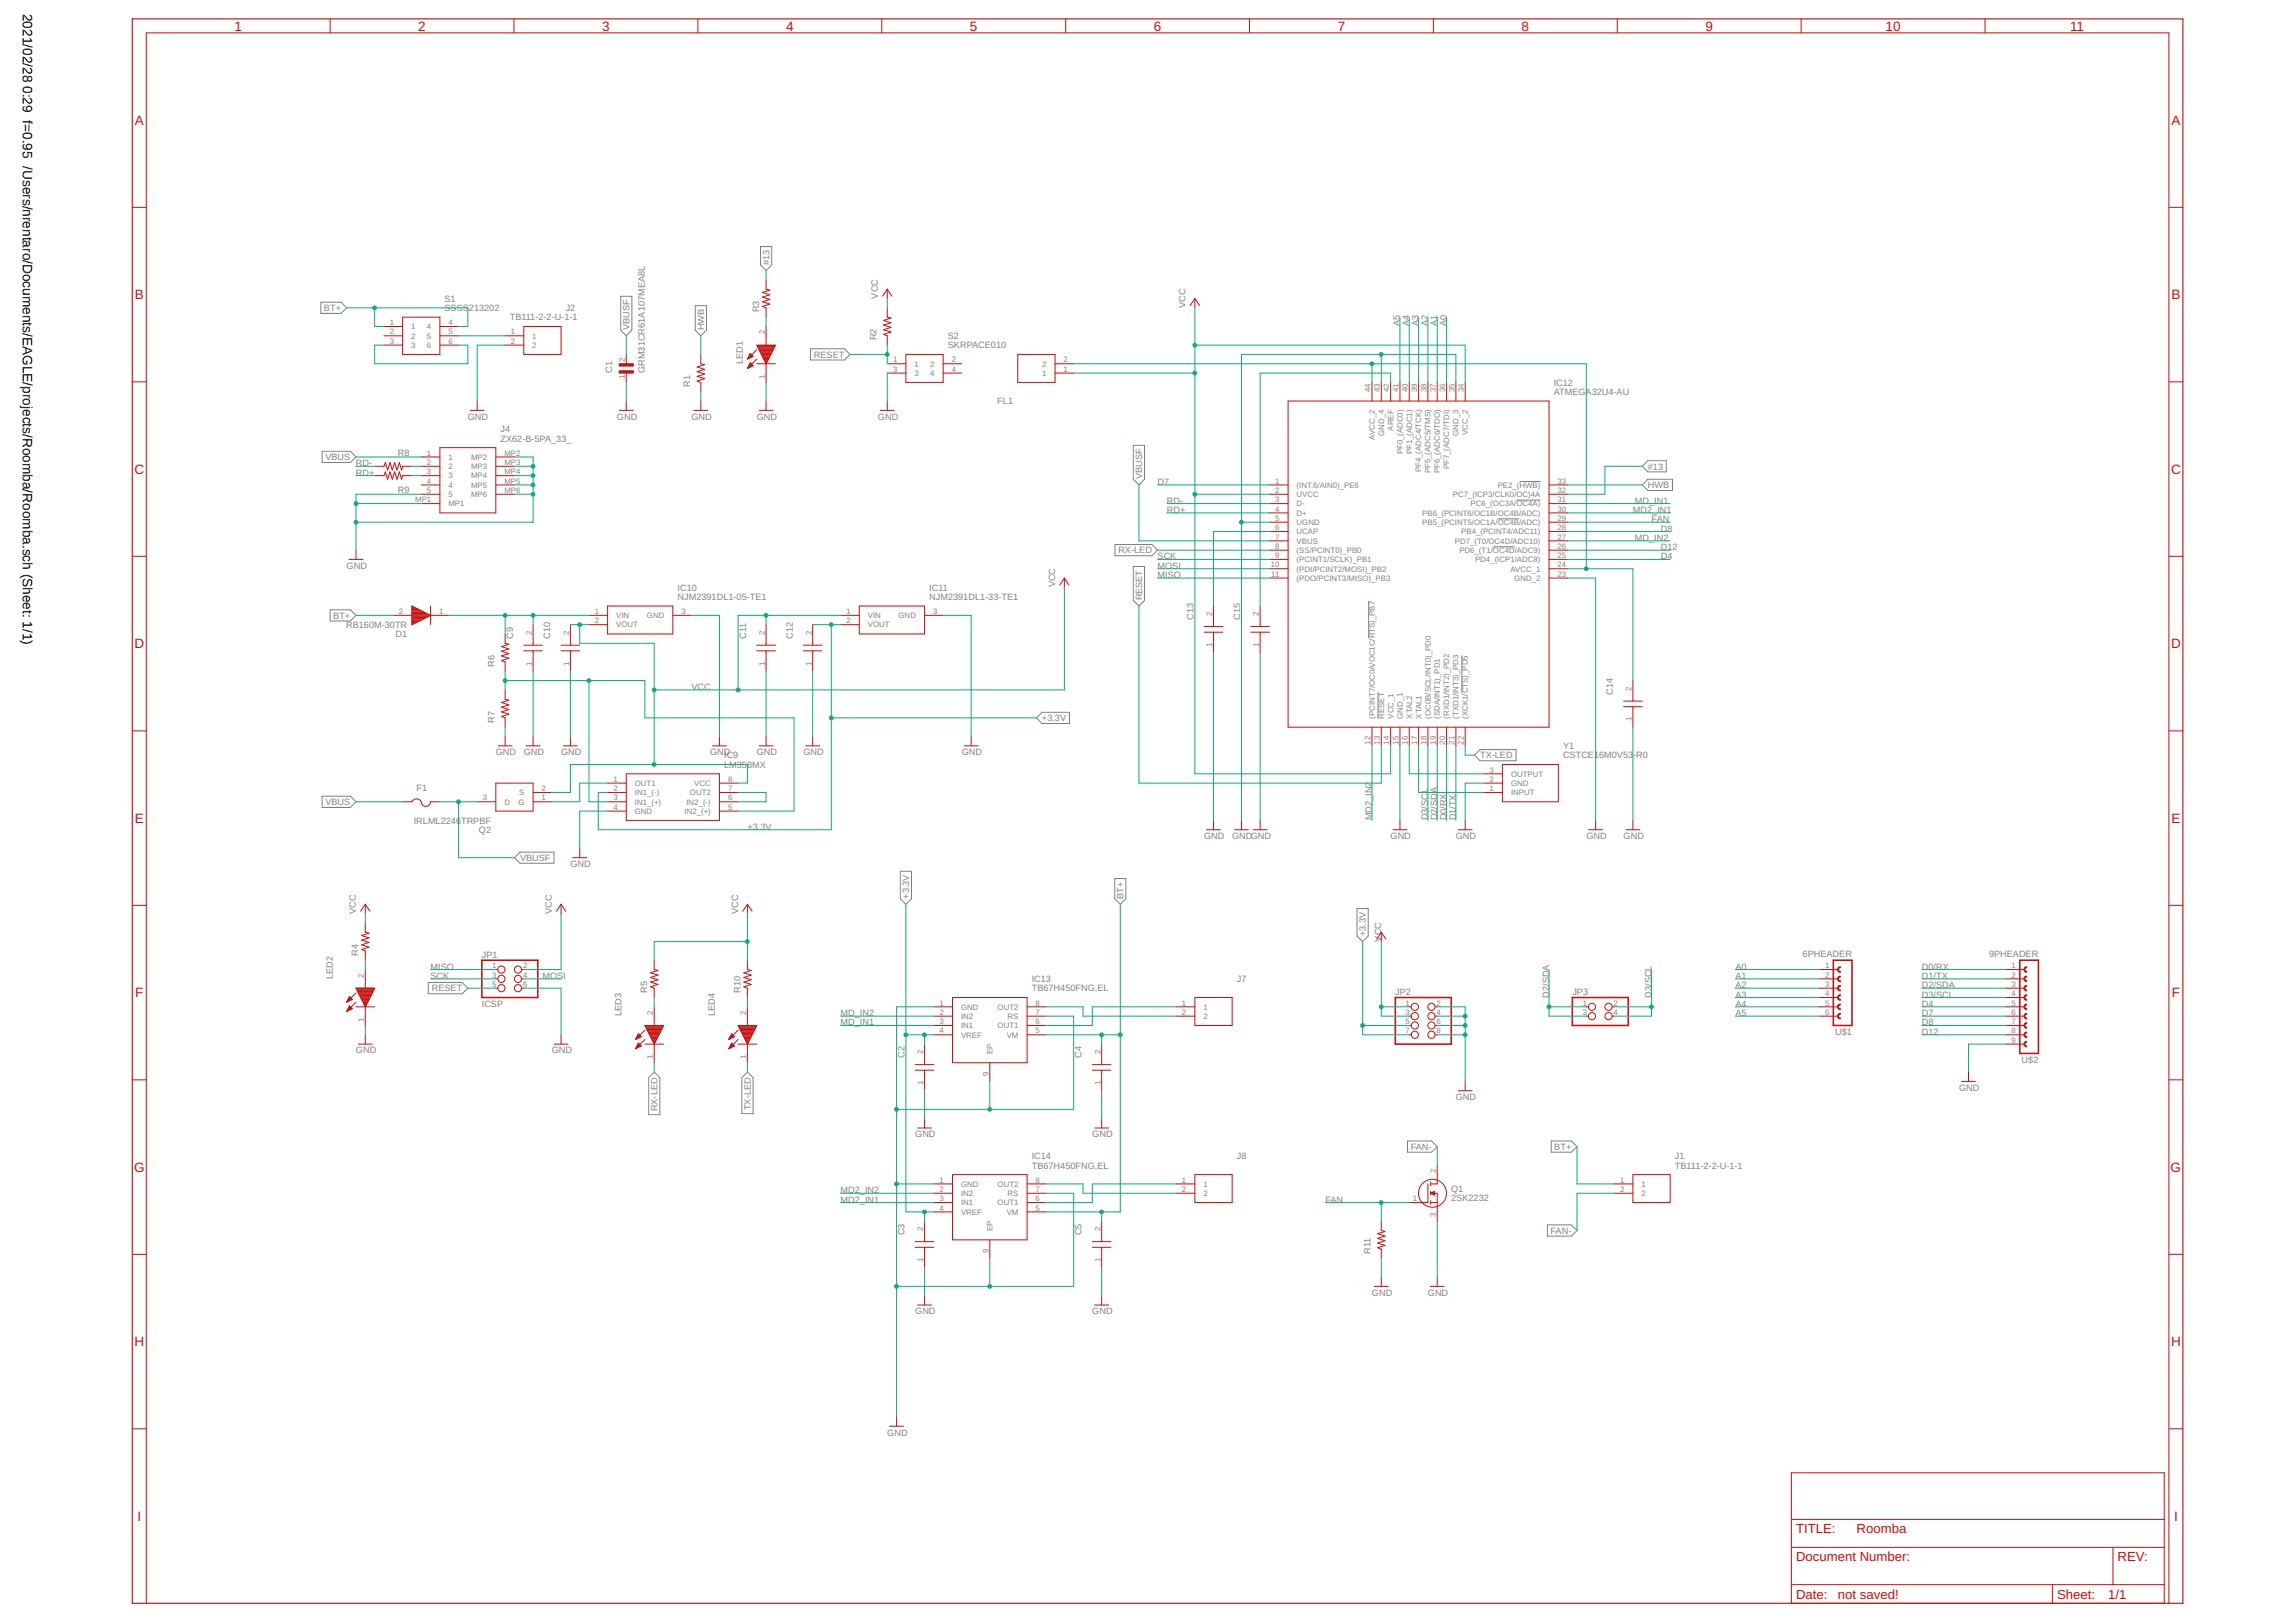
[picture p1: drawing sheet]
<svg xmlns="http://www.w3.org/2000/svg" width="594mm" height="420mm" viewBox="0 0 594 420" stroke-linecap="round" stroke-linejoin="round" font-family="sans-serif">
<defs><g id="words">
<g font-size="3.5">
<text x="5.9" y="3.6" transform="rotate(90 5.9 3.6)">2021/02/28</text>
<text x="5.9" y="22.3" transform="rotate(90 5.9 22.3)">0:29 f=0.95 /Users/nrentaro/Documents/EAGLE/projects/Roomba/Roomba.sch (Sheet: 1/1)</text>
</g>
<g font-size="3.5" fill="#c90d0c">
<text x="60.7" y="7.9">1</text>
<text x="108.3" y="7.9">2</text>
<text x="155.9" y="7.9">3</text>
<text x="203.5" y="7.9">4</text>
<text x="251.1" y="7.9">5</text>
<text x="298.7" y="7.9">6</text>
<text x="346.3" y="7.9">7</text>
<text x="393.9" y="7.9">8</text>
<text x="441.5" y="7.9">9</text>
<text x="488.1" y="7.9">10</text>
<text x="535.8" y="7.9">11</text>
<text x="34.9" y="32.3">A</text>
<text x="562.1" y="32.3">A</text>
<text x="34.9" y="77.5">B</text>
<text x="562.1" y="77.5">B</text>
<text x="34.8" y="122.7">C</text>
<text x="562" y="122.7">C</text>
<text x="34.8" y="167.8">D</text>
<text x="562" y="167.8">D</text>
<text x="34.9" y="213">E</text>
<text x="562.1" y="213">E</text>
<text x="35" y="258.2">F</text>
<text x="562.2" y="258.2">F</text>
<text x="34.7" y="303.4">G</text>
<text x="561.9" y="303.4">G</text>
<text x="34.8" y="348.5">H</text>
<text x="562" y="348.5">H</text>
<text x="35.6" y="393.7">I</text>
<text x="562.8" y="393.7">I</text>
</g>
<g font-size="3.4" fill="#c90d0c">
<text x="464.9" y="397">TITLE:</text>
<text x="480.6" y="397">Roomba</text>
<text x="464.9" y="404.2">Document Number:</text>
<text x="548.2" y="404.2">REV:</text>
<text x="464.9" y="413.9">Date:</text>
<text x="475.8" y="413.9">not saved!</text>
<text x="532.5" y="413.9">Sheet:</text>
<text x="545.8" y="413.9">1/1</text>
</g>
<g font-size="2.4" fill="#808080">
<text x="199.2" y="68.6" transform="rotate(-90 199.2 68.6)">#13</text>
<text x="227.3" y="77.3" transform="rotate(-90 227.3 77.3)">VCC</text>
<text x="83.9" y="80.5">BT+</text>
<text x="115.1" y="80.5">SSSS</text>
<text x="115.1" y="78.1">S1</text>
<text x="121.4" y="80.5">213202</text>
<text x="132" y="82.9">TB111-2-2-U-1-1</text>
<text x="146.4" y="80.5">J2</text>
<text x="196.5" y="80.9" transform="rotate(-90 196.5 80.9)">R3</text>
<text x="306.9" y="79.7" transform="rotate(-90 306.9 79.7)">VCC</text>
<text x="163" y="85.5" transform="rotate(-90 163 85.5)">VBUSF</text>
<text x="182.3" y="85.5" transform="rotate(-90 182.3 85.5)">HWB</text>
<text x="226.9" y="88.1" transform="rotate(-90 226.9 88.1)">R2</text>
<text x="245.4" y="87.8">S2</text>
<text x="362.4" y="84.5" transform="rotate(-90 362.4 84.5)">A5</text>
<text x="364.8" y="84.5" transform="rotate(-90 364.8 84.5)">A4</text>
<text x="367.2" y="84.5" transform="rotate(-90 367.2 84.5)">A3</text>
<text x="369.6" y="84.5" transform="rotate(-90 369.6 84.5)">A2</text>
<text x="372" y="84.5" transform="rotate(-90 372 84.5)">A1</text>
<text x="374.4" y="84.5" transform="rotate(-90 374.4 84.5)">A0</text>
<text x="192.3" y="94.2" transform="rotate(-90 192.3 94.2)">LED1</text>
<text x="210.7" y="92.6">RESET</text>
<text x="245.4" y="90.2">SKRPACE010</text>
<text x="158.5" y="96.6" transform="rotate(-90 158.5 96.6)">C1</text>
<text x="167" y="96.6" transform="rotate(-90 167 96.6)">GRM31CR61A107MEA8L</text>
<text x="178.6" y="100.2" transform="rotate(-90 178.6 100.2)">R1</text>
<text x="402.2" y="99.8">IC12</text>
<text x="258.2" y="104.7">FL1</text>
<text x="402.2" y="102.3">ATMEGA32U4-AU</text>
<text x="121.1" y="108.6">GND</text>
<text x="129.5" y="111.9">J4</text>
<text x="159.7" y="108.6">GND</text>
<text x="179" y="108.6">GND</text>
<text x="195.9" y="108.6">GND</text>
<text x="227.3" y="108.6">GND</text>
<text x="84.2" y="119.1">VBUS</text>
<text x="103" y="117.9">R8</text>
<text x="129.5" y="114.3">ZX62-B-5PA_33_</text>
<text x="92.1" y="120.7">RD-</text>
<text x="92.1" y="123.1">RD+</text>
<text x="295.7" y="124.1" transform="rotate(-90 295.7 124.1)">VBUSF</text>
<text x="299.6" y="125.5">D7</text>
<text x="426.6" y="121.5">#13</text>
<text x="103" y="127.6">R9</text>
<text x="302.1" y="130.4">RD-</text>
<text x="423.2" y="130.4">MD_IN1</text>
<text x="426.6" y="126.4">HWB</text>
<text x="302.1" y="132.8">RD+</text>
<text x="422.7" y="132.8">MD2_IN1</text>
<text x="427.5" y="135.2">FAN</text>
<text x="429.9" y="137.6">D8</text>
<text x="289.5" y="143.3">RX-LED</text>
<text x="423.2" y="140">MD_IN2</text>
<text x="429.9" y="142.4">D12</text>
<text x="89.7" y="147.2">GND</text>
<text x="299.6" y="149.7">MISO</text>
<text x="299.6" y="144.8">SCK</text>
<text x="299.6" y="147.2">MOSI</text>
<text x="429.9" y="144.8">D4</text>
<text x="175.4" y="155.3">NJM2391DL1-05-TE1</text>
<text x="175.4" y="152.9">IC10</text>
<text x="240.5" y="155.3">NJM2391DL1-33-TE1</text>
<text x="240.5" y="152.9">IC11</text>
<text x="273.1" y="152.1" transform="rotate(-90 273.1 152.1)">VCC</text>
<text x="295.7" y="155.4" transform="rotate(-90 295.7 155.4)">RESET</text>
<text x="86.3" y="160.2">BT+</text>
<text x="308.9" y="160.5" transform="rotate(-90 308.9 160.5)">C13</text>
<text x="321" y="160.5" transform="rotate(-90 321 160.5)">C15</text>
<text x="89.6" y="162.6">RB160M-30TR</text>
<text x="102.4" y="165">D1</text>
<text x="132.8" y="165.3" transform="rotate(-90 132.8 165.3)">C9</text>
<text x="142.5" y="165.3" transform="rotate(-90 142.5 165.3)">C10</text>
<text x="193.1" y="165.3" transform="rotate(-90 193.1 165.3)">C11</text>
<text x="205.2" y="165.3" transform="rotate(-90 205.2 165.3)">C12</text>
<text x="128" y="172.6" transform="rotate(-90 128 172.6)">R6</text>
<text x="179" y="178.6">VCC</text>
<text x="417.5" y="179.8" transform="rotate(-90 417.5 179.8)">C14</text>
<text x="128" y="187.1" transform="rotate(-90 128 187.1)">R7</text>
<text x="269.7" y="186.7">+3.3V</text>
<text x="128.3" y="195.5">GND</text>
<text x="135.6" y="195.5">GND</text>
<text x="145.2" y="195.5">GND</text>
<text x="183.8" y="195.5">GND</text>
<text x="187.5" y="196.3">IC9</text>
<text x="195.9" y="195.5">GND</text>
<text x="208" y="195.5">GND</text>
<text x="249" y="195.5">GND</text>
<text x="383.1" y="196.3">TX-LED</text>
<text x="404.6" y="196.3">CSTCE16M0V53</text>
<text x="404.6" y="193.9">Y1</text>
<text x="422.8" y="196.3">-R0</text>
<text x="187.5" y="198.8">LM358MX</text>
<text x="84.2" y="208.4">VBUS</text>
<text x="107.8" y="204.8">F1</text>
<text x="107.1" y="213.2">IRLML2246</text>
<text x="119.4" y="213.2">TRPBF</text>
<text x="124" y="215.6">Q2</text>
<text x="193.5" y="214.8">+3.3V</text>
<text x="355.1" y="212.4" transform="rotate(-90 355.1 212.4)">MD2_IN2</text>
<text x="369.6" y="212.4" transform="rotate(-90 369.6 212.4)">D3/SCL</text>
<text x="372" y="212.4" transform="rotate(-90 372 212.4)">D2/SDA</text>
<text x="374.4" y="212.4" transform="rotate(-90 374.4 212.4)">D0/RX</text>
<text x="376.9" y="212.4" transform="rotate(-90 376.9 212.4)">D1/TX</text>
<text x="311.7" y="217.2">GND</text>
<text x="318.9" y="217.2">GNDGND</text>
<text x="360" y="217.2">GND</text>
<text x="376.9" y="217.2">GND</text>
<text x="410.6" y="217.2">GND</text>
<text x="420.3" y="217.2">GND</text>
<text x="134.6" y="222.9">VBUSF</text>
<text x="147.6" y="224.5">GND</text>
<text x="235.3" y="232.7" transform="rotate(-90 235.3 232.7)">+3.3V</text>
<text x="290.8" y="232.7" transform="rotate(-90 290.8 232.7)">BT+</text>
<text x="92.1" y="236.5" transform="rotate(-90 92.1 236.5)">VCC</text>
<text x="142.8" y="236.5" transform="rotate(-90 142.8 236.5)">VCC</text>
<text x="191.1" y="236.5" transform="rotate(-90 191.1 236.5)">VCC</text>
<text x="353.6" y="242.3" transform="rotate(-90 353.6 242.3)">+3.3V</text>
<text x="357.6" y="243.8" transform="rotate(-90 357.6 243.8)">VCC</text>
<text x="92.7" y="247.4" transform="rotate(-90 92.7 247.4)">R4</text>
<text x="111.4" y="251">MISO</text>
<text x="124.7" y="248">JP1</text>
<text x="449.2" y="251">A0</text>
<text x="466.6" y="247.9">6PHEADER</text>
<text x="497.5" y="251">D0/RX</text>
<text x="514.9" y="247.9">9PHEADER</text>
<text x="86.1" y="253.4" transform="rotate(-90 86.1 253.4)">LED2</text>
<text x="111.4" y="253.4">SCK</text>
<text x="111.8" y="256.7">RESET</text>
<text x="140.4" y="253.4">MOSI</text>
<text x="167.5" y="257" transform="rotate(-90 167.5 257)">R5</text>
<text x="191.7" y="257" transform="rotate(-90 191.7 257)">R10</text>
<text x="267.1" y="256.7">TB67H450FNG,EL</text>
<text x="267.1" y="254.3">IC13</text>
<text x="320.2" y="254.3">J7</text>
<text x="361.2" y="257.6">JP2</text>
<text x="407" y="257.6">JP3</text>
<text x="449.2" y="253.4">A1</text>
<text x="449.2" y="255.8">A2</text>
<text x="497.5" y="255.8">D2/SDA</text>
<text x="497.5" y="253.4">D1/TX</text>
<text x="124.7" y="260.6">ICSP</text>
<text x="160.9" y="263.1" transform="rotate(-90 160.9 263.1)">LED3</text>
<text x="185" y="263.1" transform="rotate(-90 185 263.1)">LED4</text>
<text x="217.6" y="263.1">MD_IN2</text>
<text x="401" y="258.2" transform="rotate(-90 401 258.2)">D2/SDA</text>
<text x="427.5" y="258.2" transform="rotate(-90 427.5 258.2)">D3/SCL</text>
<text x="449.2" y="258.2">A3</text>
<text x="449.2" y="260.6">A4</text>
<text x="449.2" y="263.1">A5</text>
<text x="497.5" y="260.6">D4</text>
<text x="497.5" y="258.2">D3/SCL</text>
<text x="497.5" y="263.1">D7</text>
<text x="217.6" y="265.5">MD_IN1</text>
<text x="475.1" y="267.9">U$1</text>
<text x="497.5" y="265.5">D8</text>
<text x="497.5" y="267.9">D12</text>
<text x="92.1" y="272.7">GND</text>
<text x="142.8" y="272.7">GND</text>
<text x="234.1" y="273.9" transform="rotate(-90 234.1 273.9)">C2</text>
<text x="280" y="273.9" transform="rotate(-90 280 273.9)">C4</text>
<text x="523.3" y="275.1">U$2</text>
<text x="170.2" y="287.7" transform="rotate(-90 170.2 287.7)">RX-LED</text>
<text x="194.3" y="287.4" transform="rotate(-90 194.3 287.4)">TX-LED</text>
<text x="376.9" y="284.8">GND</text>
<text x="507.1" y="282.4">GND</text>
<text x="236.9" y="294.4">GND</text>
<text x="282.8" y="294.4">GND</text>
<text x="365.2" y="297.7">FAN-</text>
<text x="402.4" y="297.7">BT+</text>
<text x="267.1" y="302.5">TB67H450FNG,EL</text>
<text x="267.1" y="300.1">IC14</text>
<text x="320.2" y="300.1">J8</text>
<text x="433.6" y="302.5">TB111-2-2-U-1-1</text>
<text x="433.6" y="300.1">J1</text>
<text x="217.6" y="311.3">MD2_IN1</text>
<text x="217.6" y="308.9">MD2_IN2</text>
<text x="343.1" y="311.3">FAN</text>
<text x="375.6" y="311">2SK2232</text>
<text x="375.6" y="308.5">Q1</text>
<text x="234.1" y="319.8" transform="rotate(-90 234.1 319.8)">C3</text>
<text x="280" y="319.8" transform="rotate(-90 280 319.8)">C5</text>
<text x="401.4" y="319.4">FAN-</text>
<text x="354.8" y="324.6" transform="rotate(-90 354.8 324.6)">R11</text>
<text x="355.1" y="335.4">GND</text>
<text x="369.6" y="335.4">GND</text>
<text x="236.9" y="340.3">GND</text>
<text x="282.8" y="340.3">GND</text>
<text x="229.7" y="371.6">GND</text>
</g>
<g font-size="2" fill="#808080">
<text x="100.9" y="84.2">1</text>
<text x="100.9" y="86.6">2</text>
<text x="100.9" y="89">3</text>
<text x="106.4" y="85.2">1</text>
<text x="106.4" y="87.7">2</text>
<text x="110.5" y="85.2">4</text>
<text x="110.5" y="87.6">5</text>
<text x="116.1" y="84.2">4</text>
<text x="116.1" y="86.6">5</text>
<text x="116.1" y="89">6</text>
<text x="132.2" y="86.6">1</text>
<text x="132.2" y="89">2</text>
<text x="137.8" y="87.7">1</text>
<text x="198" y="86.6" transform="rotate(-90 198 86.6)">2</text>
<text x="106.4" y="90.1">3</text>
<text x="110.5" y="90.1">6</text>
<text x="137.8" y="90.1">2</text>
<text x="161.8" y="93.8" transform="rotate(-90 161.8 93.8)">2</text>
<text x="231.2" y="93.8">1</text>
<text x="236.7" y="94.9">1</text>
<text x="240.8" y="94.9">2</text>
<text x="246.4" y="93.8">2</text>
<text x="269.8" y="94.9">2</text>
<text x="275.3" y="93.8">2</text>
<text x="161.8" y="98" transform="rotate(-90 161.8 98)">1</text>
<text x="198" y="98" transform="rotate(-90 198 98)">1</text>
<text x="231.2" y="96.2">3</text>
<text x="236.7" y="97.3">3</text>
<text x="240.8" y="97.3">4</text>
<text x="246.4" y="96.2">4</text>
<text x="269.8" y="97.3">1</text>
<text x="275.3" y="96.2">1</text>
<text x="354.8" y="101.6" transform="rotate(-90 354.8 101.6)">44</text>
<text x="357.2" y="101.6" transform="rotate(-90 357.2 101.6)">43</text>
<text x="359.6" y="101.6" transform="rotate(-90 359.6 101.6)">42</text>
<text x="362" y="101.6" transform="rotate(-90 362 101.6)">41</text>
<text x="364.5" y="101.6" transform="rotate(-90 364.5 101.6)">40</text>
<text x="366.9" y="101.6" transform="rotate(-90 366.9 101.6)">39</text>
<text x="369.3" y="101.6" transform="rotate(-90 369.3 101.6)">38</text>
<text x="371.7" y="101.6" transform="rotate(-90 371.7 101.6)">37</text>
<text x="374.1" y="101.6" transform="rotate(-90 374.1 101.6)">36</text>
<text x="376.5" y="101.6" transform="rotate(-90 376.5 101.6)">35</text>
<text x="378.9" y="101.6" transform="rotate(-90 378.9 101.6)">34</text>
<text x="355.9" y="113.8" transform="rotate(-90 355.9 113.8)">AVCC_2</text>
<text x="358.3" y="112.8" transform="rotate(-90 358.3 112.8)">GND_4</text>
<text x="360.7" y="111.5" transform="rotate(-90 360.7 111.5)">AREF</text>
<text x="377.6" y="112.8" transform="rotate(-90 377.6 112.8)">GND_3</text>
<text x="380" y="112.6" transform="rotate(-90 380 112.6)">VCC_2</text>
<text x="110.5" y="118">1</text>
<text x="116.1" y="119">1</text>
<text x="121.9" y="119">MP2</text>
<text x="130.6" y="118">MP2</text>
<text x="363.1" y="117.7" transform="rotate(-90 363.1 117.7)">PF0_(ADC0)</text>
<text x="365.5" y="117.7" transform="rotate(-90 365.5 117.7)">PF1_(ADC1)</text>
<text x="110.5" y="120.4">2</text>
<text x="110.5" y="122.8">3</text>
<text x="110.5" y="125.2">4</text>
<text x="116.1" y="121.4">2</text>
<text x="116.1" y="123.8">3</text>
<text x="121.9" y="121.4">MP3</text>
<text x="121.9" y="123.8">MP4</text>
<text x="130.6" y="120.4">MP3</text>
<text x="130.6" y="122.8">MP4</text>
<text x="130.6" y="125.2">MP5</text>
<text x="330.1" y="125.2">1</text>
<text x="367.9" y="122.3" transform="rotate(-90 367.9 122.3)">PF4_(ADC4/TCK)</text>
<text x="370.3" y="122.5" transform="rotate(-90 370.3 122.5)">PF5_(ADC5/TMS)</text>
<text x="372.7" y="122.5" transform="rotate(-90 372.7 122.5)">PF6_(ADC6/TDO)</text>
<text x="375.2" y="121.5" transform="rotate(-90 375.2 121.5)">PF7_(ADC7/TDI)</text>
<text x="403.2" y="125.2">33</text>
<text x="107.5" y="130">MP1</text>
<text x="110.5" y="127.6">5</text>
<text x="116.1" y="126.3">4</text>
<text x="116.1" y="128.7">5</text>
<text x="116.1" y="131.1">MP1</text>
<text x="121.9" y="126.2">MP5</text>
<text x="121.9" y="128.7">MP6</text>
<text x="130.6" y="127.6">MP6</text>
<text x="330.1" y="127.6">2</text>
<text x="330.1" y="130">3</text>
<text x="335.6" y="126.3">(INT.6/AIN0)_PE6</text>
<text x="335.6" y="128.7">UVCC</text>
<text x="335.6" y="131.1">D-</text>
<text x="376.1" y="128.7">PC7_(ICP3/CLK0/OC)4A</text>
<text x="380.7" y="131.1">PC6_(OC3A/OC4A)</text>
<text x="387.7" y="126.2">PE2_(HWB)</text>
<text x="403.2" y="127.6">32</text>
<text x="403.2" y="130">31</text>
<text x="330.1" y="132.4">4</text>
<text x="330.1" y="134.8">5</text>
<text x="330.1" y="137.3">6</text>
<text x="335.6" y="133.5">D+</text>
<text x="335.6" y="135.9">UGND</text>
<text x="368.2" y="133.5">PB6_(PCINT6/OC1B/OC4B/ADC)</text>
<text x="368.2" y="135.9">PB5_(PCINT5/OC1A/OC4B/ADC)</text>
<text x="403.2" y="132.4">30</text>
<text x="403.2" y="134.8">29</text>
<text x="403.2" y="137.3">28</text>
<text x="330.1" y="139.7">7</text>
<text x="330.1" y="142.1">8</text>
<text x="335.6" y="138.3">UCAP</text>
<text x="335.6" y="140.7">VBUS</text>
<text x="335.6" y="143.1">(SS/PCINT0)_PB0</text>
<text x="376.6" y="140.7">PD7_(T0/OC4D/ADC10)</text>
<text x="377.8" y="143.1">PD6_(T1/OC4D/ADC9)</text>
<text x="378.3" y="138.3">PB4_(PCINT4/ADC11)</text>
<text x="403.2" y="139.7">27</text>
<text x="403.2" y="142.1">26</text>
<text x="328.9" y="146.9">10</text>
<text x="329.1" y="149.3">11</text>
<text x="330.1" y="144.5">9</text>
<text x="335.6" y="145.6">(PCINT1/SCLK)_PB1</text>
<text x="335.6" y="148">(PDI/PCINT2/MOSI)_PB2</text>
<text x="381.8" y="145.5">PD4_(ICP1/ADC8)</text>
<text x="391" y="148">AVCC_1</text>
<text x="403.2" y="144.5">25</text>
<text x="403.2" y="146.9">24</text>
<text x="403.2" y="149.3">23</text>
<text x="335.6" y="150.4">(PDO/PCINT3/MISO)_PB3</text>
<text x="392" y="150.4">GND_2</text>
<text x="103.3" y="159">2</text>
<text x="113.7" y="159">1</text>
<text x="154" y="159">1</text>
<text x="154" y="161.4">2</text>
<text x="159.5" y="160">VIN</text>
<text x="167.5" y="160">GND</text>
<text x="176.4" y="159">3</text>
<text x="219.1" y="159">1</text>
<text x="219.1" y="161.4">2</text>
<text x="224.7" y="160">VIN</text>
<text x="232.6" y="160">GND</text>
<text x="241.5" y="159">3</text>
<text x="313.8" y="159.5" transform="rotate(-90 313.8 159.5)">2</text>
<text x="325.8" y="159.5" transform="rotate(-90 325.8 159.5)">2</text>
<text x="137.7" y="164.3" transform="rotate(-90 137.7 164.3)">2</text>
<text x="147.3" y="164.3" transform="rotate(-90 147.3 164.3)">2</text>
<text x="159.5" y="162.4">VOUT</text>
<text x="198" y="164.3" transform="rotate(-90 198 164.3)">2</text>
<text x="210" y="164.3" transform="rotate(-90 210 164.3)">2</text>
<text x="224.7" y="162.4">VOUT</text>
<text x="313.8" y="167.5" transform="rotate(-90 313.8 167.5)">1</text>
<text x="325.8" y="167.5" transform="rotate(-90 325.8 167.5)">1</text>
<text x="137.7" y="172.3" transform="rotate(-90 137.7 172.3)">1</text>
<text x="147.3" y="172.3" transform="rotate(-90 147.3 172.3)">1</text>
<text x="198" y="172.3" transform="rotate(-90 198 172.3)">1</text>
<text x="210" y="172.3" transform="rotate(-90 210 172.3)">1</text>
<text x="422.4" y="178.8" transform="rotate(-90 422.4 178.8)">2</text>
<text x="355.9" y="186" transform="rotate(-90 355.9 186)">(PCINT7/OC0A/OC1C/RTS)_PB7</text>
<text x="358.3" y="186" transform="rotate(-90 358.3 186)">RESET</text>
<text x="360.7" y="186" transform="rotate(-90 360.7 186)">VCC_1</text>
<text x="363.1" y="186" transform="rotate(-90 363.1 186)">GND_1</text>
<text x="365.5" y="186" transform="rotate(-90 365.5 186)">XTAL2</text>
<text x="367.9" y="186" transform="rotate(-90 367.9 186)">XTAL1</text>
<text x="370.3" y="186" transform="rotate(-90 370.3 186)">(OC0B/SCL/INT0)_PD0</text>
<text x="372.8" y="186" transform="rotate(-90 372.8 186)">(SDA/INT1)_PD1</text>
<text x="375.2" y="186" transform="rotate(-90 375.2 186)">(RXD1/INT2)_PD2</text>
<text x="377.6" y="186" transform="rotate(-90 377.6 186)">(TXD1/INT3)_PD3</text>
<text x="380" y="186" transform="rotate(-90 380 186)">(XCK1/CTS)_PD5</text>
<text x="422.4" y="186.8" transform="rotate(-90 422.4 186.8)">1</text>
<text x="354.8" y="192.7" transform="rotate(-90 354.8 192.7)">12</text>
<text x="357.2" y="192.7" transform="rotate(-90 357.2 192.7)">13</text>
<text x="359.6" y="192.7" transform="rotate(-90 359.6 192.7)">14</text>
<text x="362" y="192.7" transform="rotate(-90 362 192.7)">15</text>
<text x="364.5" y="192.7" transform="rotate(-90 364.5 192.7)">16</text>
<text x="366.9" y="192.7" transform="rotate(-90 366.9 192.7)">17</text>
<text x="369.3" y="192.7" transform="rotate(-90 369.3 192.7)">18</text>
<text x="371.7" y="192.7" transform="rotate(-90 371.7 192.7)">19</text>
<text x="374.1" y="192.7" transform="rotate(-90 374.1 192.7)">20</text>
<text x="376.5" y="192.7" transform="rotate(-90 376.5 192.7)">21</text>
<text x="378.9" y="192.7" transform="rotate(-90 378.9 192.7)">22</text>
<text x="158.8" y="202.4">1</text>
<text x="164.3" y="203.5">OUT1</text>
<text x="179.7" y="203.5">VCC</text>
<text x="188.5" y="202.4">8</text>
<text x="385.6" y="202.4">2</text>
<text x="385.6" y="200">3</text>
<text x="391.1" y="203.5">GND</text>
<text x="391.1" y="201">OUTPUT</text>
<text x="125" y="207.2">3</text>
<text x="130.6" y="208.3">D</text>
<text x="134.2" y="208.3">G</text>
<text x="134.4" y="205.9">S</text>
<text x="140.2" y="207.2">1</text>
<text x="140.2" y="204.8">2</text>
<text x="158.8" y="204.8">2</text>
<text x="158.8" y="207.2">3</text>
<text x="158.8" y="209.6">4</text>
<text x="164.3" y="205.9">IN1_(-)</text>
<text x="164.3" y="208.3">IN1_(+)</text>
<text x="177.7" y="208.3">IN2_(-)</text>
<text x="178.6" y="205.9">OUT2</text>
<text x="188.5" y="204.8">7</text>
<text x="188.5" y="207.2">6</text>
<text x="188.5" y="209.6">5</text>
<text x="385.6" y="204.8">1</text>
<text x="391.1" y="205.9">INPUT</text>
<text x="164.3" y="210.7">GND</text>
<text x="177.2" y="210.7">IN2_(+)</text>
<text x="127.4" y="250.7">1</text>
<text x="135.4" y="250.7">2</text>
<text x="472.4" y="250.7">1</text>
<text x="520.7" y="250.7">1</text>
<text x="94.2" y="253.1" transform="rotate(-90 94.2 253.1)">2</text>
<text x="127.4" y="253.1">3</text>
<text x="127.4" y="255.5">5</text>
<text x="135.4" y="253.1">4</text>
<text x="135.4" y="255.5">6</text>
<text x="472.4" y="253.1">2</text>
<text x="472.4" y="255.5">3</text>
<text x="472.4" y="257.9">4</text>
<text x="520.7" y="253.1">2</text>
<text x="520.7" y="255.5">3</text>
<text x="520.7" y="257.9">4</text>
<text x="169" y="262.7" transform="rotate(-90 169 262.7)">2</text>
<text x="193.1" y="262.7" transform="rotate(-90 193.1 262.7)">2</text>
<text x="243.2" y="260.3">1</text>
<text x="243.2" y="262.7">2</text>
<text x="248.8" y="261.4">GND</text>
<text x="248.8" y="263.8">IN2</text>
<text x="258.2" y="261.4">OUT2</text>
<text x="260.8" y="263.8">RS</text>
<text x="268.1" y="260.3">8</text>
<text x="268.1" y="262.7">7</text>
<text x="306" y="260.3">1</text>
<text x="306" y="262.7">2</text>
<text x="311.5" y="261.4">1</text>
<text x="311.5" y="263.8">2</text>
<text x="363.9" y="260.3">1</text>
<text x="363.9" y="262.7">3</text>
<text x="371.8" y="260.3">2</text>
<text x="371.8" y="262.7">4</text>
<text x="409.7" y="260.3">1</text>
<text x="409.7" y="262.7">3</text>
<text x="417.7" y="260.3">2</text>
<text x="417.7" y="262.7">4</text>
<text x="472.4" y="260.3">5</text>
<text x="472.4" y="262.7">6</text>
<text x="520.7" y="260.3">5</text>
<text x="520.7" y="262.7">6</text>
<text x="94.2" y="264.5" transform="rotate(-90 94.2 264.5)">1</text>
<text x="243.2" y="265.1">3</text>
<text x="243.2" y="267.5">4</text>
<text x="248.8" y="266.2">IN1</text>
<text x="248.8" y="268.6">VREF</text>
<text x="258.2" y="266.2">OUT1</text>
<text x="260.6" y="268.6">VM</text>
<text x="268.1" y="265.1">6</text>
<text x="268.1" y="267.5">5</text>
<text x="363.9" y="265.1">5</text>
<text x="363.9" y="267.5">7</text>
<text x="371.8" y="265.1">6</text>
<text x="371.8" y="267.5">8</text>
<text x="520.7" y="265.1">7</text>
<text x="520.7" y="267.5">8</text>
<text x="520.7" y="270">9</text>
<text x="169" y="274.2" transform="rotate(-90 169 274.2)">1</text>
<text x="193.1" y="274.2" transform="rotate(-90 193.1 274.2)">1</text>
<text x="239" y="272.9" transform="rotate(-90 239 272.9)">2</text>
<text x="256.9" y="272.9" transform="rotate(-90 256.9 272.9)">EP</text>
<text x="284.8" y="272.9" transform="rotate(-90 284.8 272.9)">2</text>
<text x="239" y="280.9" transform="rotate(-90 239 280.9)">1</text>
<text x="255.9" y="278.5" transform="rotate(-90 255.9 278.5)">9</text>
<text x="284.8" y="280.9" transform="rotate(-90 284.8 280.9)">1</text>
<text x="371.7" y="303.7" transform="rotate(-90 371.7 303.7)">2</text>
<text x="243.2" y="306.1">1</text>
<text x="243.2" y="308.6">2</text>
<text x="243.2" y="311">3</text>
<text x="248.8" y="307.2">GND</text>
<text x="248.8" y="309.6">IN2</text>
<text x="258.2" y="307.2">OUT2</text>
<text x="260.8" y="309.6">RS</text>
<text x="268.1" y="306.1">8</text>
<text x="268.1" y="308.6">7</text>
<text x="268.1" y="311">6</text>
<text x="306" y="306.1">1</text>
<text x="306" y="308.6">2</text>
<text x="311.5" y="307.2">1</text>
<text x="311.5" y="309.6">2</text>
<text x="365.7" y="311">1</text>
<text x="419.4" y="306.1">1</text>
<text x="419.4" y="308.6">2</text>
<text x="424.9" y="307.2">1</text>
<text x="424.9" y="309.6">2</text>
<text x="243.2" y="313.4">4</text>
<text x="248.8" y="312">IN1</text>
<text x="248.8" y="314.4">VREF</text>
<text x="258.2" y="312">OUT1</text>
<text x="260.6" y="314.4">VM</text>
<text x="268.1" y="313.4">5</text>
<text x="371.7" y="315.2" transform="rotate(-90 371.7 315.2)">3</text>
<text x="239" y="318.7" transform="rotate(-90 239 318.7)">2</text>
<text x="256.9" y="318.7" transform="rotate(-90 256.9 318.7)">EP</text>
<text x="284.8" y="318.7" transform="rotate(-90 284.8 318.7)">2</text>
<text x="239" y="326.7" transform="rotate(-90 239 326.7)">1</text>
<text x="255.9" y="324.3" transform="rotate(-90 255.9 324.3)">9</text>
<text x="284.8" y="326.7" transform="rotate(-90 284.8 326.7)">1</text>
</g>
</g></defs>
<g fill="none" stroke="#808080" stroke-width=".26">
<path d="M83.1 78.2h5.2l1.4 1.5-1.4 1.4h-5.2zM160.7 76.7h2.9v8.8l-1.5 1.4-1.4-1.4zM180 79.1h2.9v6.4l-1.5 1.4-1.4-1.4zM196.9 63.8h2.9v4.8l-1.5 1.4-1.4-1.4zM209.8 90.3h8.8l1.4 1.5-1.4 1.4h-8.8zM83.4 116.8h7.3l1.5 1.5-1.5 1.4h-7.3zM293.4 115.3h2.9v8.8l-1.5 1.4-1.4-1.4zM387.7 134.3h5.5M392.5 129.5h6.3M393.4 124.7h5.4M425.1 120.7l1.5-1.4h4.7v2.9h-4.7zM426.6 124.1h6.3v2.9h-6.3l-1.5-1.5z"/>
<path d="M85.5 157.9h5.2l1.5 1.4-1.5 1.5h-5.2zM288.6 141h9.6l1.4 1.4-1.4 1.5h-9.6zM293.4 146.7h2.9v8.7l-1.5 1.5-1.4-1.5zM354.3 155.6v9.6M386.5 141.5h5.6M356.7 179.3v6.7M378.4 169.7v9.8M268.3 185.8l1.4-1.4h7.1v2.9h-7.1zM381.7 195.5l1.4-1.4h9.3v2.9h-9.3zM83.4 206.1h7.3l1.5 1.5-1.5 1.4h-7.3zM134.6 220.6h8.8v2.9h-8.8l-1.4-1.5zM233.1 225.6h2.9v7.1l-1.5 1.4-1.4-1.4z"/>
<path d="M288.6 227.4h2.8v5.3l-1.4 1.4-1.4-1.4zM351.3 235.2h2.9v7.1l-1.5 1.5-1.4-1.5zM110.9 254.4h8.7l1.5 1.4-1.5 1.5h-8.7zM167.9 279l1.4-1.5 1.5 1.5v9.6h-2.9zM192 279l1.5-1.5 1.4 1.5v9.3h-2.9zM364.4 295.4h6.2l1.4 1.4-1.4 1.5h-6.2zM401.5 295.4h5.3l1.4 1.4-1.4 1.5h-5.3zM400.6 317.1h6.2l1.4 1.5-1.4 1.4h-6.2z"/>
</g>
<path d="M34.2 4.9h530.9v410.2h-530.9z" fill="none" stroke="#c90d0c" stroke-width=".3"/>
<g fill="none" stroke="#c90d0c" stroke-width=".26">
<path d="M85.5 4.9v3.6M133 4.9v3.6M180.7 4.9v3.6M228.3 4.9v3.6M275.9 4.9v3.6M323.4 4.9v3.6M371 4.9v3.6M418.6 4.9v3.6M466.2 4.9v3.6M513.8 4.9v3.6M34.2 53.7h3.7M561.4 53.7h3.7"/>
<path d="M198.3 72.5v2.4l1 .2-1.9 .6 1.9 .6-1.9 .6 1.9 .6-1.9 .6 1.9 .6-1.9 .6 .9 .4v2.4M229.7 74.9l1.2 1.8M229.7 74.9l-1.2 1.8M229.7 74.9v2.4M229.7 79.7v2.4l.9 .2-1.9 .7 1.9 .5-1.9 .7 1.9 .6-1.9 .6 1.9 .6-1.9 .6 1 .3v2.4M309.3 77.3l1.2 1.8M309.3 77.3l-1.2 1.8M309.3 77.3v2.4M34.2 98.8h3.7M99.4 84.5h4.8M99.4 86.9h4.8M99.4 89.3h4.8"/>
<path d="M104.2 82.1h9.7v9.7h-9.7zM113.9 84.5h4.8M113.9 86.9h4.8M113.9 89.3h4.8M130.8 86.9h4.8M130.8 89.3h4.8M135.6 84.5h9.6v7.3h-9.6zM162.1 91.8v2.4M162.1 96.6v2.4M181.4 91.8v2.4l1 .2-1.9 .6 1.9 .6-1.9 .6 1.9 .6-1.9 .6 1.9 .6-1.9 .6 .9 .4v2.4M193.5 95.3h.1M193.6 92.8h.2"/>
<path d="M193.6 95.1h.4M193.7 92.6h.5M193.7 94.9h.7M193.8 92.4h.8M193.8 94.7h1M193.9 92.2h1M193.9 94.5h.9M194 92h.7M194 94.3h.6M194.1 91.8h.4M194.1 94.1h.2M194.2 91.5h.1"/>
<path d="M194.2 93.9l.7 .8-1.4 .7zM194.2 91.5l.7 .7-1.4 .8zM195.9 94.2h4.8M195.9 89.3h4.8l-2.4 4.9zM195.9 93l-2.4 2.4M195.9 90.6l-2.4 2.4M196 89.5h4.7M196.1 89.7h4.5M196.2 89.9h4.3M196.3 90.1h4.1M196.4 90.3h3.9M196.5 90.5h3.6"/>
<path d="M196.6 90.7h3.4M196.7 90.9h3.2M196.8 91.1h3M196.9 91.4h2.8M197 91.5h2.6M197.1 91.8h2.4M197.2 92h2.2M197.3 92.2h2M197.4 92.4h1.8M197.5 92.6h1.6M197.6 92.8h1.4M197.7 93h1.2"/>
<path d="M197.8 93.2h1M197.9 93.5h.8M198 93.6h.6M198.2 93.9h.3M198.3 94.1h.1M198.3 84.5v4.8M198.3 94.2v4.8M229.7 96.6h4.8M229.7 94.2h4.8M234.5 91.8h9.7v7.2h-9.7zM244.2 96.6h4.8M244.2 94.2h4.8"/>
<path d="M263.5 91.8h9.6v7.2h-9.6zM273.1 96.6h4.8M273.1 94.2h4.8M355.1 99v4.8M357.6 99v4.8M360 99v4.8M362.4 99v4.8M364.8 99v4.8M367.2 99v4.8M369.6 99v4.8M372 99v4.8M374.5 99v4.8"/>
<path d="M376.9 99v4.8M379.3 99v4.8M561.4 98.8h3.7M109 118.3h4.9M113.9 115.9h14.4v16.9h-14.4zM121.7 106.2h3.6M123.5 103.8v2.4M128.3 118.3h4.9M160.3 106.2h3.6M162.1 103.8v2.4M179.6 106.2h3.6M181.4 103.8v2.4"/>
<path d="M196.5 106.2h3.6M198.3 103.8v2.4M227.9 106.2h3.6M229.7 103.8v2.4M333.4 103.8h67.6v84.5h-67.6zM97 120.7h2.4l.4-1 .5 2 .7-2 .6 2 .6-2 .6 2 .6-2 .6 2 .2-1h2.4M97 123.1h2.4l.4-.9 .5 1.9 .7-1.9 .6 1.9 .6-1.9 .6 1.9 .6-1.9 .6 1.9 .2-1h2.4M109 120.7h4.9M109 123.1h4.9M109 125.5h4.9M109 128h4.9M109 130.4h4.9"/>
<path d="M128.3 120.7h4.9M128.3 123.1h4.9M128.3 125.5h4.9M128.3 128h4.9M328.6 132.8h4.8M328.6 125.5h4.8M328.6 128h4.8M328.6 130.4h4.8M328.6 135.2h4.8M328.6 137.6h4.8M401 132.8h4.8M401 125.5h4.8"/>
<path d="M401 128h4.8M401 130.4h4.8M401 135.2h4.8M401 137.6h4.8M34.2 144h3.7M90.3 144.8h3.7M92.2 142.4v2.4M101.8 159.3h4.8M106.6 156.9l4.9 2.4-4.9 2.4zM106.6 159.9h3.8M106.6 159.7h4.2M106.6 159.4h4.6"/>
<path d="M106.6 159.2h4.7M106.6 159h4.3M106.6 158.8h3.9M106.6 158.6h3.4M106.6 158.4h3M106.6 158.2h2.6M106.6 158h2.2M106.6 157.8h1.8M106.6 157.6h1.3M106.6 157.4h.9M106.6 157.1h.5M106.6 156.9h.1"/>
<path d="M111.5 156.9v4.8M111.5 159.3h4.8M152.5 159.3h4.8M157.3 156.9h16.9v7.2h-16.9zM174.2 159.3h4.8M217.6 159.3h4.8M222.4 156.9h16.9v7.2h-16.9zM239.3 159.3h4.9M275.5 149.6l1.2 1.9M275.5 149.6l-1.2 1.9M275.5 149.6v2.5M314.1 156.9v5.3"/>
<path d="M326.2 156.9v5.3M328.6 144.8h4.8M328.6 140h4.8M328.6 142.4h4.8M328.6 147.2h4.8M328.6 149.6h4.8M401 144.8h4.8M401 140h4.8M401 142.4h4.8M401 147.2h4.8M401 149.6h4.8M561.4 144h3.7"/>
<path d="M106.6 161.5h.4M106.6 161.3h.8M106.6 161.1h1.2M106.6 160.9h1.7M106.6 160.7h2.1M106.6 160.5h2.5M106.6 160.3h2.9M106.6 160.1h3.3M130.8 164.1v2.4l.9 .3-1.9 .6 1.9 .6-1.9 .6 1.9 .6-1.9 .6 1.9 .6-1.9 .6 1 .4v2.4M130.8 178.6v2.4l.9 .3-1.9 .6 1.9 .6-1.9 .6 1.9 .6-1.9 .6 1.9 .6-1.9 .6 1 .3v2.5M135.6 168.5h4.8M135.6 167h4.8"/>
<path d="M138 161.7v5.3M138 168.5v5.3M145.2 168.5h4.9M145.2 167h4.9M147.7 161.7v5.3M147.7 168.5v5.3M152.5 161.7h4.8M195.9 168.5h4.8M195.9 167h4.8M198.3 161.7v5.3M198.3 168.5v5.3M208 168.5h4.8"/>
<path d="M208 167h4.8M210.4 161.7v5.3M210.4 168.5v5.3M217.6 161.7h4.8M311.7 163.7h4.8M311.7 162.2h4.8M314.1 163.7v5.3M323.8 163.7h4.8M323.8 162.2h4.8M326.2 163.7v5.3M422.7 176.2v5.3M34.2 189.2h3.7"/>
<path d="M128.9 193.1h3.7M130.8 190.7v2.4M136.2 193.1h3.6M138 190.7v2.4M145.8 193.1h3.7M147.7 190.7v2.4M184.4 193.1h3.7M186.2 190.7v2.4M196.5 193.1h3.6M198.3 190.7v2.4M208.6 193.1h3.6M210.4 190.7v2.4"/>
<path d="M249.6 193.1h3.6M251.4 190.7v2.4M355.1 188.3v4.8M357.6 188.3v4.8M360 188.3v4.8M362.4 188.3v4.8M364.8 188.3v4.8M367.2 188.3v4.8M369.6 188.3v4.8M372 188.3v4.8M374.5 188.3v4.8M376.9 188.3v4.8"/>
<path d="M379.3 188.3v4.8M388.9 197.9h14.5v9.7h-14.5zM420.3 182.9h4.8M420.3 181.5h4.8M422.7 182.9v5.4M561.4 189.2h3.7M104.2 207.6h2.4a1.34 1.34 0 0 1 1.5-.8 1.34 1.34 0 0 1 1.1 1.3 1.21 1.21 0 0 0 1.3 .6 1.21 1.21 0 0 0 1-1.1h2.4M123.5 207.6h4.8M128.3 202.7h9.7v7.3h-9.7zM138 207.6h4.8M138 205.1h4.8M150.1 219.6v2.4"/>
<path d="M157.3 207.6h4.8M157.3 210h4.8M157.3 202.7h4.8M157.3 205.1h4.8M162.1 200.3h24.1v12.1h-24.1zM186.2 207.6h4.9M186.2 210h4.9M186.2 202.7h4.9M186.2 205.1h4.9M312.3 214.8h3.6M314.1 212.4v2.4M319.5 214.8h3.7"/>
<path d="M321.4 212.4v2.4M324.4 214.8h3.6M326.2 212.4v2.4M360.6 214.8h3.6M362.4 212.4v2.4M377.5 214.8h3.6M379.3 212.4v2.4M384.1 202.7h4.8M384.1 205.1h4.8M384.1 200.3h4.8M411.2 214.8h3.7M413 212.4v2.4"/>
<path d="M420.9 214.8h3.6M422.7 212.4v2.4M34.2 234.4h3.7M94.6 238.9v2.4l.9 .3-1.9 .6 1.9 .6-1.9 .6 1.9 .6-1.9 .6 1.9 .6-1.9 .6 1 .4v2.4M94.6 234.1v2.4M94.6 234.1l1.2 1.8M94.6 234.1l-1.2 1.8M145.2 234.1v2.4M145.2 234.1l1.2 1.8M145.2 234.1l-1.2 1.8M148.2 222h3.7M193.5 234.1v2.4"/>
<path d="M193.5 234.1l1.2 1.8M193.5 234.1l-1.2 1.8M561.4 234.4h3.7M89.8 259.4h.1M89.9 259.2h.4M90 259h.7M90.1 258.8h1M90.2 258.6h.8M90.3 258.3h.5M90.4 258.1h.2M90.5 258l.7 .7-1.5 .7zM92.2 259.4l-2.5 2.5"/>
<path d="M92.2 257l-2.5 2.4M92.2 255.8h4.8l-2.4 4.8zM92.3 256h4.6M92.4 256.2h4.4M92.5 256.5h4.2M92.6 256.7h4M92.7 256.9h3.7M92.8 257.1h3.5M92.9 257.3h3.3M93 257.5h3.1M93.1 257.7h2.9M93.2 257.9h2.7"/>
<path d="M93.3 258.1h2.5M93.4 258.3h2.3M93.5 258.6h2.1M93.6 258.8h1.9M93.7 259h1.7M93.8 259.2h1.5M93.9 259.4h1.3M94 259.6h1.1M94.1 259.8h.9M94.6 251v4.8M128.3 255.8h.6M128.3 251h.6"/>
<path d="M128.3 253.4h.6M135 255.8h.6M135 251h.6M135 253.4h.6M169.3 248.6v2.4l1 .2-1.9 .6 1.9 .6-1.9 .6 1.9 .6-1.9 .7 1.9 .5-1.9 .7 .9 .3v2.4M193.5 248.6v2.4l1 .2-2 .6 2 .6-2 .6 2 .6-2 .7 2 .5-2 .7 1 .3v2.4M246.6 258.2h19.3v16.9h-19.3zM309.3 258.2h9.7v7.3h-9.7zM357.6 241.3v2.5M357.6 241.3l1.2 1.8M357.6 241.3l-1.2 1.8M471 258.2h4.8"/>
<path d="M471 255.8h4.8M471 251h4.8M471 253.4h4.8M519.2 258.2h4.8M519.2 255.8h4.8M519.2 251h4.8M519.2 253.4h4.8M34.2 279.5h3.7M89.8 261.7h.3M89.9 261.5h.6M90 261.3h.9M90.1 261h1"/>
<path d="M90.2 260.9h.7M90.3 260.6h.4M90.4 260.4h.1M90.5 260.4l.7 .7-1.5 .8M90.5 260.4l-.8 1.5M92.2 260.6h4.8M92.7 270.3h3.7M94.2 260h.7M94.4 260.2h.4M94.5 260.4h.2M94.6 260.6v4.9M94.6 267.9v2.4"/>
<path d="M94.6 260.6l-.1 .1M143.4 270.3h3.6M145.2 267.9v2.4M164.6 269h.1M164.6 271.3h.3M164.7 268.8h.4M164.7 271.1h.6M164.8 268.6h.7M164.8 270.9h.9M164.9 268.4h1M164.9 270.7h1M165 268.2h.8"/>
<path d="M165 270.5h.7M165.1 268h.5M165.1 270.3h.4M165.2 267.8h.2M165.2 270.1h.1M165.3 270l.7 .8-1.5 .7M165.3 270l-.8 1.5M165.3 267.6l.7 .8-1.5 .7zM166.9 265.5h4.9l-2.5 4.8zM166.9 270.3h4.9M166.9 269.1l-2.4 2.4M166.9 266.7l-2.4 2.4"/>
<path d="M167 265.7h4.7M167.1 265.9h4.5M167.3 266.1h4.2M167.4 266.3h4M167.5 266.5h3.8M167.6 266.7h3.5M167.7 266.9h3.3M167.8 267.1h3.1M167.9 267.3h2.9M168 267.5h2.7M168.1 267.8h2.5M168.2 268h2.3"/>
<path d="M168.3 268.2h2.1M168.4 268.4h1.9M168.5 268.6h1.7M168.6 268.8h1.5M168.7 269h1.3M168.8 269.2h1.1M168.9 269.4h.9M169 269.6h.7M169.1 269.9h.5M169.2 270.1h.3M169.3 260.6v4.9M169.3 270.3v4.8"/>
<path d="M169.3 270.3h.1M188.7 269h.1M188.7 271.3h.3M188.8 268.8h.4M188.8 271.1h.6M188.9 268.6h.7M188.9 270.9h.9M189 268.4h1M189.1 270.7h.9M189.1 268.2h.8M189.2 270.5h.6M189.2 268h.5"/>
<path d="M189.3 270.3h.3M189.3 267.8h.2M189.4 270.1h.1M189.4 270l.7 .8-1.4 .7M189.4 270l-.7 1.5M189.4 267.6l.7 .8-1.4 .7zM191.1 265.5h4.8l-2.4 4.8zM191.1 270.3h4.8M191.1 269.1l-2.4 2.4M191.1 266.7l-2.4 2.4M191.2 265.7h4.6M191.3 265.9h4.4"/>
<path d="M191.4 266.1h4.2M191.5 266.3h4M191.6 266.5h3.8M191.7 266.7h3.6M191.8 266.9h3.4M191.9 267.1h3.2M192 267.3h3M192.1 267.5h2.8M192.2 267.8h2.5M192.3 268h2.3M192.4 268.2h2.1M192.5 268.4h1.9"/>
<path d="M192.6 268.6h1.7M192.7 268.8h1.5M192.8 269h1.3M192.9 269.2h1.1M193.1 269.4h.8M193.2 269.6h.6M193.3 269.9h.4M193.4 270.1h.2M193.5 270.3h.1M193.5 260.6v4.9M193.5 270.3v4.8M236.9 277.1h4.8"/>
<path d="M236.9 275.6h4.8M239.3 270.3v5.3M239.3 277.1v5.3M241.7 260.6h4.9M241.7 263.1h4.9M241.7 265.5h4.9M241.7 267.9h4.9M256.2 275.1v4.9M265.9 260.6h4.8M265.9 263.1h4.8M265.9 265.5h4.8M265.9 267.9h4.8"/>
<path d="M282.8 277.1h4.8M282.8 275.6h4.8M285.2 270.3v5.3M285.2 277.1v5.3M304.5 260.6h4.8M304.5 263.1h4.8M364.8 260.6h.5M364.8 263.1h.5M364.8 265.5h.5M364.8 267.9h.5M371.5 260.6h.5M371.5 263.1h.5"/>
<path d="M371.5 265.5h.5M371.5 267.9h.5M379.3 280v2.4M410.6 260.6h.6M410.6 263.1h.6M417.3 260.6h.6M417.3 263.1h.6M471 260.6h4.8M471 263.1h4.8M507.7 280h3.7M509.6 277.5v2.5M519.2 260.6h4.8"/>
<path d="M519.2 263.1h4.8M519.2 265.5h4.8M519.2 267.9h4.8M519.2 270.3h4.8M561.4 279.5h3.7M237.5 292h3.6M239.3 289.6v2.4M283.4 292h3.6M285.2 289.6v2.4M377.5 282.4h3.6M239.3 316.1v5.3M241.7 306.5h4.9"/>
<path d="M241.7 308.9h4.9M241.7 311.3h4.9M241.7 313.7h4.9M246.6 304.1h19.3v16.9h-19.3zM265.9 306.5h4.8M265.9 308.9h4.8M265.9 311.3h4.8M265.9 313.7h4.8M285.2 316.1v5.3M304.5 306.5h4.8M304.5 308.9h4.8M309.3 304.1h9.7v7.2h-9.7z"/>
<path d="M357.6 316.1v2.5l.9 .2-1.9 .6 1.9 .6-1.9 .6 1.9 .6-1.9 .6 1.9 .6-1.9 .6 1 .4v2.4M369.6 306.5v4.8h-4.8M370.3 308.9h1.7v7.2M370.3 311.3h1.7M370.3 306v1M370.3 308.4v1M370.3 310.8v1M370.3 308.9l1-.5v1zM370.5 308.8h.8M370.6 309h.7M370.9 308.6h.4M371 309.2h.3"/>
<path d="M372 301.7v4.8h-1.7M417.9 306.5h4.8M417.9 308.9h4.8M422.7 304.1h9.6v7.2h-9.6zM34.2 324.7h3.7M236.9 322.9h4.8M236.9 321.4h4.8M237.5 337.8h3.6M239.3 322.9v5.3M239.3 335.4v2.4M256.2 321v4.8M282.8 322.9h4.8"/>
<path d="M282.8 321.4h4.8M283.4 337.8h3.6M285.2 322.9v5.3M285.2 335.4v2.4M355.7 333h3.7M357.6 330.6v2.4M370.2 333h3.6M372 330.6v2.4M561.4 324.7h3.7M34.2 369.9h3.7M230.3 369.2h3.6M232.1 366.8v2.4"/>
<path d="M561.4 369.9h3.7M463.7 381.3h96.5v33.8h-96.5zM463.7 393.3h96.5M37.9 415.1v-406.6h523.5v406.6M463.7 400.6h96.5M463.7 410.2h96.5M531.3 410.2v4.9M547 400.6v9.6"/>
<circle cx="129.8" cy="253.4" r=".93"/>
<circle cx="129.8" cy="251" r=".93"/>
<circle cx="129.8" cy="255.8" r=".93"/>
<circle cx="134.1" cy="255.8" r=".93"/>
<circle cx="134.1" cy="253.4" r=".93"/>
<circle cx="134.1" cy="251" r=".93"/>
<circle cx="366.2" cy="267.9" r=".93"/>
<circle cx="366.2" cy="260.6" r=".93"/>
<circle cx="366.2" cy="263.1" r=".93"/>
<circle cx="366.2" cy="265.5" r=".93"/>
<circle cx="370.5" cy="265.5" r=".93"/>
<circle cx="370.5" cy="267.9" r=".93"/>
<circle cx="370.5" cy="260.6" r=".93"/>
<circle cx="370.5" cy="263.1" r=".93"/>
<circle cx="412.1" cy="260.6" r=".93"/>
<circle cx="412.1" cy="263.1" r=".93"/>
<circle cx="416.4" cy="260.6" r=".93"/>
<circle cx="416.4" cy="263.1" r=".93"/>
<circle cx="370.8" cy="308.9" r="3.6"/>
</g>
<path d="M124.7 248.6h14.5v9.6h-14.5zM361.2 258.2h14.5v12.1h-14.5zM407 258.2h14.5v7.3h-14.5zM474.6 248.6h4.8v16.9h-4.8zM522.8 248.6h4.9v24.1h-4.9z" fill="none" stroke="#c90d0c" stroke-width=".4"/>
<g fill="#c90d0c" stroke="#c90d0c" stroke-width=".26">
<path d="M160.3 96h3.6v.6h-3.6z"/>
<path d="M160.3 94.2h3.6v.6h-3.6z"/>
</g>
<g fill="#c90d0c" stroke="#c90d0c" stroke-width=".26">
<path d="M475.9 255.3l.5-.2v.2a.49 .49 0 0 0-.5 .5 .49 .49 0 0 0 .5 .5v.2a.73 .73 0 0 1-.7-.4 .73 .73 0 0 1 .2-.8z" fill-rule="evenodd"/>
<path d="M475.9 252.9l.5-.2v.2a.49 .49 0 0 0-.5 .5 .49 .49 0 0 0 .5 .5v.2a.73 .73 0 0 1-.7-.4 .73 .73 0 0 1 .2-.8z" fill-rule="evenodd"/>
<path d="M475.9 250.5l.5-.2v.2a.49 .49 0 0 0-.5 .5 .49 .49 0 0 0 .5 .5v.2a.73 .73 0 0 1-.7-.4 .73 .73 0 0 1 .2-.8z" fill-rule="evenodd"/>
<path d="M475.9 260.1l.5-.2v.3a.49 .49 0 0 0-.5 .4 .49 .49 0 0 0 .5 .5v.3a.73 .73 0 0 1-.7-.5 .73 .73 0 0 1 .2-.8z" fill-rule="evenodd"/>
<path d="M475.9 257.7l.5-.2v.2a.49 .49 0 0 0-.5 .5 .49 .49 0 0 0 .5 .5v.3a.73 .73 0 0 1-.7-.5 .73 .73 0 0 1 .2-.8z" fill-rule="evenodd"/>
<path d="M475.9 262.5l.5-.2v.3a.49 .49 0 0 0-.5 .5 .49 .49 0 0 0 .5 .4v.3a.73 .73 0 0 1-.7-.5 .73 .73 0 0 1 .2-.8z" fill-rule="evenodd"/>
<path d="M524.1 255.3l.5-.2v.2a.49 .49 0 0 0-.4 .5 .49 .49 0 0 0 .4 .5v.2a.73 .73 0 0 1-.6-.4 .73 .73 0 0 1 .1-.8z" fill-rule="evenodd"/>
<path d="M524.1 252.9l.5-.2v.2a.49 .49 0 0 0-.4 .5 .49 .49 0 0 0 .4 .5v.2a.73 .73 0 0 1-.6-.4 .73 .73 0 0 1 .1-.8z" fill-rule="evenodd"/>
<path d="M524.1 250.5l.5-.2v.2a.49 .49 0 0 0-.4 .5 .49 .49 0 0 0 .4 .5v.2a.73 .73 0 0 1-.6-.4 .73 .73 0 0 1 .1-.8z" fill-rule="evenodd"/>
<path d="M524.1 260.1l.5-.2v.3a.49 .49 0 0 0-.4 .4 .49 .49 0 0 0 .4 .5v.3a.73 .73 0 0 1-.6-.5 .73 .73 0 0 1 .1-.8z" fill-rule="evenodd"/>
<path d="M524.1 257.7l.5-.2v.2a.49 .49 0 0 0-.4 .5 .49 .49 0 0 0 .4 .5v.3a.73 .73 0 0 1-.6-.5 .73 .73 0 0 1 .1-.8z" fill-rule="evenodd"/>
<path d="M524.1 262.5l.5-.2v.3a.49 .49 0 0 0-.4 .5 .49 .49 0 0 0 .4 .4v.3a.73 .73 0 0 1-.6-.5 .73 .73 0 0 1 .1-.8z" fill-rule="evenodd"/>
<path d="M524.1 264.9l.5-.1v.2a.49 .49 0 0 0-.4 .5 .49 .49 0 0 0 .4 .5v.2a.73 .73 0 0 1-.6-.5 .73 .73 0 0 1 .1-.8z" fill-rule="evenodd"/>
<path d="M524.1 267.4l.5-.2v.2a.49 .49 0 0 0-.4 .5 .49 .49 0 0 0 .4 .5v.2a.73 .73 0 0 1-.6-.5 .73 .73 0 0 1 .1-.7z" fill-rule="evenodd"/>
<path d="M524.1 269.8l.5-.2v.2a.49 .49 0 0 0-.4 .5 .49 .49 0 0 0 .4 .5v.2a.73 .73 0 0 1-.6-.4 .73 .73 0 0 1 .1-.8z" fill-rule="evenodd"/>
</g>
<g fill="none" stroke="#0dab76" stroke-width=".26">
<path d="M89.7 79.7h31.4v4.8h-2.4M97 79.7v4.8h2.4M198.3 70v2.5M229.7 77.3v2.4M309.3 79.7v120.6h50.7v-7.2M99.4 89.3h-2.4v4.9h24.1v-4.9h-2.4M118.7 86.9h12.1M130.8 89.3h-7.3v14.5M162.1 86.9v4.9M162.1 99v4.8M181.4 86.9v4.9M198.3 82.1v2.4"/>
<path d="M198.3 99v4.8M220 91.8h9.7M229.7 89.3v4.9M229.7 96.6v7.2M277.9 96.6h31.4M277.9 94.2h132.7v53M309.3 89.3h70v9.7M355.1 94.2v4.8M357.6 91.8v7.2M360 99v-2.4h-33.8v60.3M362.4 82.1v16.9M364.8 82.1v16.9"/>
<path d="M367.2 82.1v16.9M369.6 82.1v16.9M372 82.1v16.9M374.5 82.1v16.9M376.9 99v-7.2h-55.5v120.6M92.2 118.3h16.8M133.2 118.3h4.8v16.9h-45.8M181.4 101.4v2.4M92.2 130.4h16.8M92.2 120.7h4.8M92.2 123.1h4.8M106.6 120.7h2.4"/>
<path d="M106.6 123.1h2.4M109 128h-16.8v14.4M133.2 128h4.8M133.2 120.7h4.8M133.2 123.1h4.8M133.2 125.5h4.8M294.8 125.5v14.5h33.8M299.6 125.5h29M302.1 130.4h26.5M302.1 132.8h26.5M309.3 128h19.3M321.4 135.2h7.2"/>
<path d="M328.6 137.6h-14.5v19.3M405.8 135.2h26.5M405.8 130.4h26.5M405.8 125.5h19.3M405.8 132.8h26.5M405.8 137.6h26.5M425.1 120.7h-9.6v7.3h-9.7M92.2 159.3h9.6M116.3 159.3h36.2M130.8 159.3v4.8M138 159.3v2.4M179 159.3h7.2v31.4"/>
<path d="M198.3 159.3v2.4M217.6 159.3h-26.5v19.3M244.2 159.3h7.2v31.4M275.5 152.1v26.5h-106.2M294.8 156.9v45.8h62.8v-9.6M299.6 149.6h29M299.6 147.2h29M299.6 144.8h29M299.6 142.4h29M405.8 149.6h7.2v62.8M405.8 147.2h16.9v29M405.8 140h26.5"/>
<path d="M405.8 144.8h26.5M405.8 142.4h26.5M130.8 173.8v4.8M130.8 176.2h36.1v9.6h38.6v24.2h-14.4M138 173.8v16.9M147.7 173.8v16.9M147.7 161.7h4.8M150.1 161.7v4.8h19.2v31.4M152.5 176.2v31.4h4.8M198.3 173.8v16.9M210.4 173.8v16.9M210.4 161.7h7.2"/>
<path d="M215.2 161.7v53.1h-60.3v-9.7h2.4M314.1 169v43.4M326.2 169v43.4M130.8 188.3v2.4M215.2 185.8h53.1M355.1 193.1v19.3M362.4 193.1v19.3M364.8 193.1v7.2h19.3M367.2 193.1v12h16.9M369.6 193.1v19.3M372 193.1v19.3M374.5 193.1v19.3"/>
<path d="M376.9 193.1v19.3M379.3 193.1v2.4h2.4M422.7 188.3v24.1M92.2 207.6h12M113.9 207.6h9.6M118.7 207.6v14.4h14.5M157.3 202.7h-7.2v4.9h-7.3M157.3 210h-7.2v9.6M191.1 205.1h7.2v2.5h-7.2M191.1 202.7h2.4v-4.8h-45.8v7.2h-4.9M384.1 202.7h-4.8v9.7M94.6 236.5v2.4"/>
<path d="M145.2 236.5v14.5h-9.6M193.5 236.5v12.1M234.5 234.1v79.6h7.2M290 234.1v79.6h-19.3M94.6 248.6v2.4M111.5 251h16.8M111.5 253.4h16.8M121.1 255.8h7.2M135.6 255.8h9.6v12.1M135.6 253.4h9.6M169.3 258.2v2.4M193.5 243.8h-24.2v4.8"/>
<path d="M193.5 258.2v2.4M352.7 243.8v24.1h12.1M357.6 243.8v19.3h7.2M401 251v12.1h9.6M427.5 251v12.1h-9.6M449.2 255.8h21.8M449.2 251h21.8M449.2 253.4h21.8M449.2 258.2h21.8M497.5 255.8h21.7M497.5 251h21.7M497.5 253.4h21.7"/>
<path d="M497.5 258.2h21.7M94.6 265.5v2.4M169.3 275.1v2.4M193.5 275.1v2.4M217.6 263.1h24.1M217.6 265.5h24.1M234.5 267.9h7.2M239.3 267.9v2.4M241.7 260.6h-9.6v106.2M256.2 280v7.2M270.7 260.6h9.6v2.5h24.2M270.7 263.1h7.2v24.1h-45.8"/>
<path d="M270.7 267.9h19.3M285.2 267.9v2.4M304.5 260.6h-21.7v4.9h-12.1M352.7 265.5h12.1M357.6 260.6h7.2M372 260.6h7.3v19.4M372 263.1h7.3M372 265.5h7.3M372 267.9h7.3M401 260.6h9.6M417.9 260.6h9.6M449.2 260.6h21.8"/>
<path d="M449.2 263.1h21.8M497.5 260.6h21.7M497.5 263.1h21.7M497.5 265.5h21.7M497.5 267.9h21.7M519.2 270.3h-9.6v7.2M239.3 282.4v7.2M285.2 282.4v7.2M372 296.8v4.9M408.2 296.8v9.7h9.7M217.6 308.9h24.1M217.6 311.3h24.1"/>
<path d="M232.1 306.5h9.6M239.3 313.7v2.4M270.7 308.9h7.2v24.1h-45.8M270.7 306.5h9.6v2.4h24.2M285.2 313.7v2.4M304.5 306.5h-21.7v4.8h-12.1M343.1 311.3h21.7M357.6 311.3v4.8M372 316.1v14.5M417.9 308.9h-9.7v9.7M239.3 328.2v7.2M256.2 325.8v7.2"/>
<path d="M285.2 328.2v7.2M357.6 325.8v4.8"/>
</g>
<g fill="#0dab76" stroke="#0dab76" stroke-width=".26">
<circle cx="92.1" cy="135.2" r=".49"/>
<circle cx="92.1" cy="130.4" r=".49"/>
<circle cx="138" cy="120.7" r=".49"/>
<circle cx="138" cy="123.1" r=".49"/>
<circle cx="138" cy="125.5" r=".49"/>
<circle cx="138" cy="128" r=".49"/>
<circle cx="321.3" cy="135.2" r=".49"/>
<circle cx="357.5" cy="91.8" r=".49"/>
<circle cx="232.1" cy="333" r=".49"/>
<circle cx="232.1" cy="287.2" r=".49"/>
<circle cx="256.2" cy="287.2" r=".49"/>
<circle cx="256.2" cy="333" r=".49"/>
<circle cx="232.1" cy="306.5" r=".49"/>
<circle cx="379.3" cy="263.1" r=".49"/>
<circle cx="379.3" cy="265.5" r=".49"/>
<circle cx="379.3" cy="267.9" r=".49"/>
<circle cx="118.7" cy="207.6" r=".49"/>
<circle cx="290" cy="267.9" r=".49"/>
<circle cx="285.2" cy="267.9" r=".49"/>
<circle cx="285.2" cy="313.7" r=".49"/>
<circle cx="97" cy="79.7" r=".49"/>
<circle cx="215.2" cy="161.7" r=".49"/>
<circle cx="215.2" cy="185.8" r=".49"/>
<circle cx="234.5" cy="267.9" r=".49"/>
<circle cx="239.3" cy="267.9" r=".49"/>
<circle cx="239.3" cy="313.7" r=".49"/>
<circle cx="352.7" cy="265.5" r=".49"/>
<circle cx="309.3" cy="89.3" r=".49"/>
<circle cx="309.3" cy="128" r=".49"/>
<circle cx="309.3" cy="96.6" r=".49"/>
<circle cx="198.3" cy="159.3" r=".49"/>
<circle cx="150" cy="161.7" r=".49"/>
<circle cx="191" cy="178.6" r=".49"/>
<circle cx="169.3" cy="178.6" r=".49"/>
<circle cx="169.3" cy="197.9" r=".49"/>
<circle cx="193.5" cy="243.8" r=".49"/>
<circle cx="357.5" cy="260.6" r=".49"/>
<circle cx="229.7" cy="91.8" r=".49"/>
<circle cx="130.7" cy="176.2" r=".49"/>
<circle cx="152.4" cy="176.2" r=".49"/>
<circle cx="130.7" cy="159.3" r=".49"/>
<circle cx="138" cy="159.3" r=".49"/>
<circle cx="355.1" cy="94.2" r=".49"/>
<circle cx="410.6" cy="147.2" r=".49"/>
<circle cx="401" cy="260.6" r=".49"/>
<circle cx="427.5" cy="260.6" r=".49"/>
<circle cx="357.5" cy="311.3" r=".49"/>
</g>
<use href="#words"/>
</svg>
